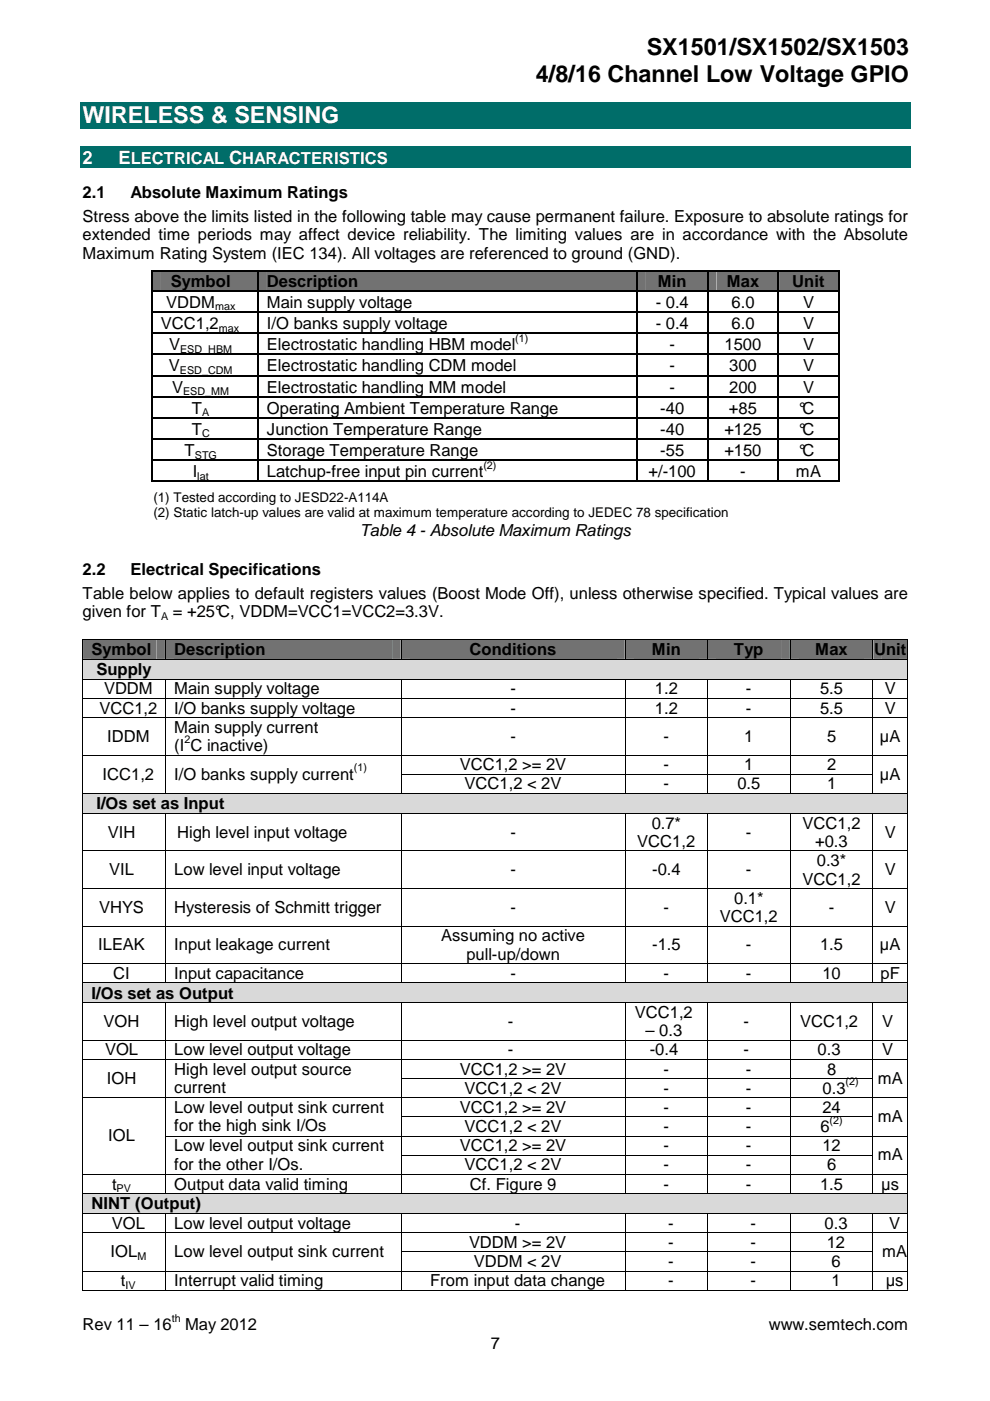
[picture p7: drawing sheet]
<svg xmlns="http://www.w3.org/2000/svg" width="210mm" height="297mm" viewBox="0 0 210 297" stroke-linecap="round" stroke-linejoin="round" font-family="sans-serif">
<defs><g id="words">
<g font-size="5">
<text x="137.1" y="11.6">SX1501/SX1502/SX1503</text>
<text x="113.6" y="17.3">4/8/16 Channel Low Voltage GPIO</text>
</g>
<text font-size="5" fill="#fff" x="17.5" y="26.1">WIRELESS &amp; SENSING</text>
<g font-size="3.9" fill="#fff">
<text x="17.5" y="34.8">2</text>
<text x="25.1" y="34.8">ELECTRICAL CHARACTERISTICS</text>
</g>
<g font-size="3.5">
<text x="17.5" y="42.1">2.1</text>
<text x="17.5" y="47.1">Stress above the limits listed in the following table may cause permanent failure. Exposure to absolute ratings for</text>
<text x="27.7" y="42.1">Absolute Maximum Ratings</text>
<text x="17.5" y="51">extended time periods may affect device reliability. The limiting values are in accordance with the Absolute</text>
<text x="17.5" y="54.9">Maximum Rating System (IEC 134). All voltages are referenced to ground (GND).</text>
<text x="35.3" y="65.3">VDDM</text>
<text x="36.2" y="60.7">Symbol</text>
<text x="56.6" y="60.7">Description</text>
<text x="56.6" y="65.3">Main supply voltage</text>
<text x="139" y="65.3">- 0.4</text>
<text x="139.4" y="60.7">Min</text>
<text x="154.1" y="60.7">Max</text>
<text x="155.1" y="65.3">6.0</text>
<text x="168" y="60.7">Unit</text>
<text x="170.3" y="65.3">V</text>
<text x="34.1" y="69.8">VCC1,2</text>
<text x="56.6" y="69.8">I/O banks supply voltage</text>
<text x="139" y="69.8">- 0.4</text>
<text x="155.1" y="69.8">6.0</text>
<text x="170.3" y="69.8">V</text>
<text x="35.9" y="74.3">V</text>
<text x="56.6" y="74.3">Electrostatic handling HBM model</text>
<text x="141.9" y="74.3">-</text>
<text x="153.6" y="74.3">1500</text>
<text x="170.3" y="74.3">V</text>
<text x="35.8" y="78.7">V</text>
<text x="36.5" y="83.2">V</text>
<text x="56.6" y="78.7">Electrostatic handling CDM model</text>
<text x="56.6" y="83.2">Electrostatic handling MM model</text>
<text x="141.9" y="78.7">-</text>
<text x="141.9" y="83.2">-</text>
<text x="154.6" y="78.7">300</text>
<text x="154.6" y="83.2">200</text>
<text x="170.3" y="78.7">V</text>
<text x="170.3" y="83.2">V</text>
<text x="40.7" y="87.7">T</text>
<text x="56.6" y="87.7">Operating Ambient Temperature Range</text>
<text x="140" y="87.7">-40</text>
<text x="154.6" y="87.7">+85</text>
<text x="169.5" y="87.7">°C</text>
<text x="40.6" y="92.2">T</text>
<text x="56.6" y="92.2">Junction Temperature Range</text>
<text x="140" y="92.2">-40</text>
<text x="153.6" y="92.2">+125</text>
<text x="169.5" y="92.2">°C</text>
<text x="39.1" y="96.7">T</text>
<text x="40.9" y="101.2">I</text>
<text x="56.6" y="96.7">Storage Temperature Range</text>
<text x="56.6" y="101.2">Latchup-free input pin current</text>
<text x="137.5" y="101.2">+/-100</text>
<text x="140" y="96.7">-55</text>
<text x="153.6" y="96.7">+150</text>
<text x="156.9" y="101.2">-</text>
<text x="168.7" y="101.2">mA</text>
<text x="169.5" y="96.7">°C</text>
<text x="76.3" y="113.6">Table 4 - Absolute Maximum Ratings</text>
<text x="17.5" y="121.9">2.2</text>
<text x="27.7" y="121.9">Electrical Specifications</text>
<text x="17.5" y="130.8">given for T</text>
<text x="17.5" y="126.9">Table below applies to default registers values (Boost Mode Off), unless otherwise specified. Typical values are</text>
<text x="36.7" y="130.8">= +25°C, VDDM=VCC1=VCC2=3.3V.</text>
<text x="19.4" y="138.9">Symbol</text>
<text x="20.4" y="143.1">Supply</text>
<text x="37" y="138.9">Description</text>
<text x="99.6" y="138.9">Conditions</text>
<text x="138.2" y="138.9">Min</text>
<text x="155.6" y="138.9">Typ</text>
<text x="172.8" y="138.9">Max</text>
<text x="185.3" y="138.9">Unit</text>
<text x="22.1" y="147.2">VDDM</text>
<text x="37" y="147.2">Main supply voltage</text>
<text x="108.2" y="147.2">-</text>
<text x="138.9" y="147.2">1.2</text>
<text x="158.2" y="147.2">-</text>
<text x="173.9" y="147.2">5.5</text>
<text x="187.6" y="147.2">V</text>
<text x="21.1" y="151.3">VCC1,2</text>
<text x="37" y="151.3">I/O banks supply voltage</text>
<text x="37" y="155.4">Main supply current</text>
<text x="108.2" y="151.3">-</text>
<text x="138.9" y="151.3">1.2</text>
<text x="158.2" y="151.3">-</text>
<text x="173.9" y="151.3">5.5</text>
<text x="187.6" y="151.3">V</text>
<text x="22.7" y="157.3">IDDM</text>
<text x="37" y="159.3">(I C inactive)</text>
<text x="108.2" y="157.3">-</text>
<text x="140.7" y="157.3">-</text>
<text x="157.8" y="157.3">1</text>
<text x="175.3" y="157.3">5</text>
<text x="186.6" y="157.3">µA</text>
<text x="21.8" y="165.3">ICC1,2</text>
<text x="37" y="165.3">I/O banks supply current</text>
<text x="97.5" y="163.3">VCC1,2 &gt;= 2V</text>
<text x="98.5" y="167.4">VCC1,2 &lt; 2V</text>
<text x="140.7" y="163.3">-</text>
<text x="140.7" y="167.4">-</text>
<text x="156.3" y="167.4">0.5</text>
<text x="157.8" y="163.3">1</text>
<text x="175.3" y="167.4">1</text>
<text x="175.3" y="163.3">2</text>
<text x="186.6" y="165.3">µA</text>
<text x="20.4" y="171.6">I/Os set as Input</text>
<text x="22.9" y="177.6">VIH</text>
<text x="37.5" y="177.6">High level input voltage</text>
<text x="108.2" y="177.6">-</text>
<text x="135.1" y="179.6">VCC1,2</text>
<text x="138.2" y="175.7">0.7*</text>
<text x="158.2" y="177.6">-</text>
<text x="170.2" y="175.7">VCC1,2</text>
<text x="172.8" y="179.6">+0.3</text>
<text x="187.6" y="177.6">V</text>
<text x="23.2" y="185.6">VIL</text>
<text x="37" y="185.6">Low level input voltage</text>
<text x="108.2" y="185.6">-</text>
<text x="138.3" y="185.6">-0.4</text>
<text x="158.2" y="185.6">-</text>
<text x="173.2" y="183.6">0.3*</text>
<text x="187.6" y="185.6">V</text>
<text x="155.7" y="191.6">0.1*</text>
<text x="170.2" y="187.5">VCC1,2</text>
<text x="21" y="193.5">VHYS</text>
<text x="37" y="193.5">Hysteresis of Schmitt trigger</text>
<text x="108.2" y="193.5">-</text>
<text x="140.7" y="193.5">-</text>
<text x="152.6" y="195.5">VCC1,2</text>
<text x="175.7" y="193.5">-</text>
<text x="187.6" y="193.5">V</text>
<text x="20.8" y="201.5">ILEAK</text>
<text x="37" y="201.5">Input leakage current</text>
<text x="93.6" y="199.6">Assuming no active</text>
<text x="98.9" y="203.5">pull-up/down</text>
<text x="138.3" y="201.5">-1.5</text>
<text x="158.2" y="201.5">-</text>
<text x="173.9" y="201.5">1.5</text>
<text x="186.6" y="201.5">µA</text>
<text x="24" y="207.5">CI</text>
<text x="37" y="207.5">Input capacitance</text>
<text x="108.2" y="207.5">-</text>
<text x="140.7" y="207.5">-</text>
<text x="158.2" y="207.5">-</text>
<text x="174.4" y="207.5">10</text>
<text x="186.7" y="207.5">pF</text>
<text x="19.4" y="211.7">I/Os set as Output</text>
<text x="134.6" y="215.8">VCC1,2</text>
<text x="22" y="217.8">VOH</text>
<text x="37" y="217.8">High level output voltage</text>
<text x="107.7" y="217.8">-</text>
<text x="136.9" y="219.7">– 0.3</text>
<text x="157.6" y="217.8">-</text>
<text x="169.7" y="217.8">VCC1,2</text>
<text x="187.1" y="217.8">V</text>
<text x="22.3" y="223.8">VOL</text>
<text x="37" y="227.8">High level output source</text>
<text x="37" y="223.8">Low level output voltage</text>
<text x="97.5" y="227.8">VCC1,2 &gt;= 2V</text>
<text x="107.7" y="223.8">-</text>
<text x="137.8" y="223.8">-0.4</text>
<text x="140.7" y="227.8">-</text>
<text x="157.6" y="223.8">-</text>
<text x="158.2" y="227.8">-</text>
<text x="173.4" y="223.8">0.3</text>
<text x="175.3" y="227.8">8</text>
<text x="187.1" y="223.8">V</text>
<text x="22.6" y="229.8">IOH</text>
<text x="37" y="231.7">current</text>
<text x="98.5" y="231.9">VCC1,2 &lt; 2V</text>
<text x="140.7" y="231.9">-</text>
<text x="158.2" y="231.9">-</text>
<text x="174.4" y="231.9">0.3</text>
<text x="186.1" y="229.8">mA</text>
<text x="37" y="236">Low level output sink current</text>
<text x="37" y="239.9">for the high sink I/Os</text>
<text x="97.5" y="236">VCC1,2 &gt;= 2V</text>
<text x="140.7" y="236">-</text>
<text x="158.2" y="236">-</text>
<text x="174.4" y="236">24</text>
<text x="186.1" y="237.9">mA</text>
<text x="22.9" y="242">IOL</text>
<text x="37" y="244.1">Low level output sink current</text>
<text x="97.5" y="244.1">VCC1,2 &gt;= 2V</text>
<text x="98.5" y="240">VCC1,2 &lt; 2V</text>
<text x="140.7" y="240">-</text>
<text x="140.7" y="244.1">-</text>
<text x="158.2" y="240">-</text>
<text x="158.2" y="244.1">-</text>
<text x="173.9" y="240">6</text>
<text x="174.4" y="244.1">12</text>
<text x="37" y="248">for the other I/Os.</text>
<text x="98.5" y="248.2">VCC1,2 &lt; 2V</text>
<text x="140.7" y="248.2">-</text>
<text x="158.2" y="248.2">-</text>
<text x="175.3" y="248.2">6</text>
<text x="186.1" y="246">mA</text>
<text x="19.4" y="256.4">NINT (Output)</text>
<text x="23.7" y="252.2">t</text>
<text x="37" y="252.2">Output data valid timing</text>
<text x="99.6" y="252.2">Cf. Figure 9</text>
<text x="140.7" y="252.2">-</text>
<text x="158.2" y="252.2">-</text>
<text x="173.9" y="252.2">1.5</text>
<text x="186.9" y="252.2">µs</text>
<text x="23.7" y="260.5">VOL</text>
<text x="37" y="260.5">Low level output voltage</text>
<text x="109.1" y="260.5">-</text>
<text x="141.6" y="260.5">-</text>
<text x="159.1" y="260.5">-</text>
<text x="174.8" y="260.5">0.3</text>
<text x="188.6" y="260.5">V</text>
<text x="23.5" y="266.5">IOL</text>
<text x="37" y="266.5">Low level output sink current</text>
<text x="99.4" y="264.6">VDDM &gt;= 2V</text>
<text x="100.5" y="268.6">VDDM &lt; 2V</text>
<text x="141.6" y="264.6">-</text>
<text x="141.6" y="268.6">-</text>
<text x="159.1" y="264.6">-</text>
<text x="159.1" y="268.6">-</text>
<text x="175.3" y="264.6">12</text>
<text x="176.3" y="268.6">6</text>
<text x="187" y="266.5">mA</text>
<text x="25.7" y="272.7">t</text>
<text x="37" y="272.7">Interrupt valid timing</text>
<text x="91.2" y="272.7">From input data change</text>
<text x="141.6" y="272.7">-</text>
<text x="159.1" y="272.7">-</text>
<text x="176.3" y="272.7">1</text>
<text x="187.8" y="272.7">µs</text>
<text x="17.5" y="282">Rev 11 – 16</text>
<text x="39.2" y="282">May 2012</text>
<text x="104.1" y="285.9">7</text>
<text x="163" y="282">www.semtech.com</text>
</g>
<g font-size="2.8">
<text x="32.6" y="106.3">(1) Tested according to JESD22-A114A</text>
<text x="32.6" y="109.5">(2) Static latch-up values are valid at maximum temperature according to JEDEC 78 specification</text>
</g>
<g font-size="2.3">
<text x="45.6" y="65.8">max</text>
<text x="46.4" y="70.3">max</text>
<text x="38.2" y="74.8">ESD_HBM</text>
<text x="109.3" y="72.5">(1)</text>
<text x="38.1" y="79.3">ESD_CDM</text>
<text x="38.8" y="83.8">ESD_MM</text>
<text x="42.9" y="88.3">A</text>
<text x="42.8" y="92.8">C</text>
<text x="41.3" y="97.2">STG</text>
<text x="41.8" y="101.7">lat</text>
<text x="102.5" y="99.4">(2)</text>
<text x="34.2" y="131.4">A</text>
<text x="39.1" y="157.5">2</text>
<text x="75" y="163.5">(1)</text>
<text x="179.3" y="230.1">(2)</text>
<text x="175.9" y="238.3">(2)</text>
<text x="24.7" y="252.8">PV</text>
<text x="29.1" y="267.1">M</text>
<text x="26.6" y="273.3">IV</text>
<text x="36.4" y="280.2">th</text>
</g>
</g></defs>
<g fill="#006d69">
<path d="M17 21.5h176v5.7h-176z"/>
<path d="M17 31.1h176v4.5h-176z"/>
</g>
<g fill="#727272">
<path d="M32.3 57.5h22.3v4.1h-22.3z"/>
<path d="M34.1 57.5h18.7v4.1h-18.7z"/>
<path d="M54.8 57.5h80.1v4.1h-80.1z"/>
<path d="M56.6 57.5h76.5v4.1h-76.5z"/>
<path d="M135.2 57.5h14.7v4.1h-14.7z"/>
<path d="M136.9 57.5h11.2v4.1h-11.2z"/>
<path d="M150.2 57.5h14.7v4.1h-14.7z"/>
<path d="M151.9 57.5h11.3v4.1h-11.3z"/>
<path d="M165.2 57.5h12.6v4.1h-12.6z"/>
<path d="M167 57.5h9v4.1h-9z"/>
</g>
<g fill="#000">
<path d="M32.1 57.2h.2v.3h-.2zM54.6 57.2h.2v.3h-.2zM134.9 57.2h.3v.3h-.3zM149.9 57.2h.3v.3h-.3zM164.9 57.2h.3v.3h-.3zM177.8 57.2h.2v.3h-.2zM32.1 61.6h.2v.2h-.2zM32.1 66h.2v.3h-.2zM32.1 70.5h.2v.3h-.2zM32.1 75h.2v.3h-.2zM32.1 79.5h.2v.3h-.2zM54.6 61.6h.2v.2h-.2z"/>
<path d="M54.6 66h.2v.3h-.2zM54.6 70.5h.2v.3h-.2zM54.6 75h.2v.3h-.2zM54.6 79.5h.2v.3h-.2zM134.9 61.6h.3v.2h-.3zM134.9 66h.3v.3h-.3zM134.9 70.5h.3v.3h-.3zM134.9 75h.3v.3h-.3zM134.9 79.5h.3v.3h-.3zM149.9 61.6h.3v.2h-.3zM149.9 66h.3v.3h-.3zM149.9 70.5h.3v.3h-.3z"/>
<path d="M149.9 75h.3v.3h-.3zM149.9 79.5h.3v.3h-.3zM164.9 61.6h.3v.2h-.3zM164.9 66h.3v.3h-.3zM164.9 70.5h.3v.3h-.3zM164.9 75h.3v.3h-.3zM164.9 79.5h.3v.3h-.3zM177.8 61.6h.2v.2h-.2zM177.8 66h.2v.3h-.2zM177.8 70.5h.2v.3h-.2zM177.8 75h.2v.3h-.2zM177.8 79.5h.2v.3h-.2z"/>
<path d="M32.1 84h.2v.2h-.2zM32.1 88.5h.2v.2h-.2zM32.1 93h.2v.2h-.2zM32.1 97.5h.2v.2h-.2zM54.6 84h.2v.2h-.2zM54.6 88.5h.2v.2h-.2zM54.6 93h.2v.2h-.2zM54.6 97.5h.2v.2h-.2zM134.9 84h.3v.2h-.3zM134.9 88.5h.3v.2h-.3zM134.9 93h.3v.2h-.3zM134.9 97.5h.3v.2h-.3z"/>
<path d="M149.9 84h.3v.2h-.3zM149.9 88.5h.3v.2h-.3zM149.9 93h.3v.2h-.3zM149.9 97.5h.3v.2h-.3zM164.9 84h.3v.2h-.3zM164.9 88.5h.3v.2h-.3zM164.9 93h.3v.2h-.3zM164.9 97.5h.3v.2h-.3zM177.8 84h.2v.2h-.2zM177.8 88.5h.2v.2h-.2zM177.8 93h.2v.2h-.2zM177.8 97.5h.2v.2h-.2z"/>
<path d="M32.1 101.9h.2v.3h-.2zM54.6 101.9h.2v.3h-.2zM134.9 101.9h.3v.3h-.3zM149.9 101.9h.3v.3h-.3zM164.9 101.9h.3v.3h-.3zM177.8 101.9h.2v.3h-.2z"/>
</g>
<g fill="none" stroke="#000" stroke-width=".25">
<path d="M32.2 57.5v4.1M32.3 57.4h22.3M54.7 57.5v4.1M54.8 57.4h80.1M135 57.5v4.1M135.2 57.4h14.7M150 57.5v4.1M150.2 57.4h14.7M165.1 57.5v4.1M165.2 57.4h12.6M177.9 57.5v4.1M32.2 61.8v4.2"/>
<path d="M32.2 66.3v4.2M32.2 70.8v4.2M32.2 75.3v4.2M32.2 79.8v4.2M32.3 61.7h22.3M32.3 66.2h22.3M32.3 70.7h22.3M32.3 75.1h22.3M32.3 79.6h22.3M54.7 61.8v4.2M54.7 66.3v4.2M54.7 70.8v4.2"/>
<path d="M54.7 75.3v4.2M54.7 79.8v4.2M54.8 61.7h80.1M54.8 66.2h80.1M54.8 70.7h80.1M54.8 75.1h80.1M54.8 79.6h80.1M135 61.8v4.2M135 66.3v4.2M135 70.8v4.2M135 75.3v4.2M135 79.8v4.2"/>
<path d="M135.2 61.7h14.7M135.2 66.2h14.7M135.2 70.7h14.7M135.2 75.1h14.7M135.2 79.6h14.7M150 61.8v4.2M150 66.3v4.2M150 70.8v4.2M150 75.3v4.2M150 79.8v4.2M150.2 61.7h14.7M150.2 66.2h14.7"/>
<path d="M150.2 70.7h14.7M150.2 75.1h14.7M150.2 79.6h14.7M165.1 61.8v4.2M165.1 66.3v4.2M165.1 70.8v4.2M165.1 75.3v4.2M165.1 79.8v4.2M165.2 61.7h12.6M165.2 66.2h12.6M165.2 70.7h12.6M165.2 75.1h12.6"/>
<path d="M165.2 79.6h12.6M177.9 61.8v4.2M177.9 66.3v4.2M177.9 70.8v4.2M177.9 75.3v4.2M177.9 79.8v4.2M32.2 84.2v4.3M32.2 88.7v4.3M32.2 93.2v4.3M32.2 97.7v4.2M32.3 84.1h22.3M32.3 88.6h22.3"/>
<path d="M32.3 93.1h22.3M32.3 97.6h22.3M54.7 84.2v4.3M54.7 88.7v4.3M54.7 93.2v4.3M54.7 97.7v4.2M54.8 84.1h80.1M54.8 88.6h80.1M54.8 93.1h80.1M54.8 97.6h80.1M135 84.2v4.3M135 88.7v4.3"/>
<path d="M135 93.2v4.3M135 97.7v4.2M135.2 84.1h14.7M135.2 88.6h14.7M135.2 93.1h14.7M135.2 97.6h14.7M150 84.2v4.3M150 88.7v4.3M150 93.2v4.3M150 97.7v4.2M150.2 84.1h14.7M150.2 88.6h14.7"/>
<path d="M150.2 93.1h14.7M150.2 97.6h14.7M165.1 84.2v4.3M165.1 88.7v4.3M165.1 93.2v4.3M165.1 97.7v4.2M165.2 84.1h12.6M165.2 88.6h12.6M165.2 93.1h12.6M165.2 97.6h12.6M177.9 84.2v4.3M177.9 88.7v4.3"/>
<path d="M177.9 93.2v4.3M177.9 97.7v4.2M32.3 102.1h22.3M54.8 102.1h80.1M135.2 102.1h14.7M150.2 102.1h14.7M165.2 102.1h12.6"/>
</g>
<g fill="#727272">
<path d="M17.6 135.6h17.4v4.1h-17.4z"/>
<path d="M19.4 135.6h13.7v4.1h-13.7z"/>
<path d="M35.1 135.6h49.9v4.1h-49.9z"/>
<path d="M37 135.6h46.1v4.1h-46.1z"/>
<path d="M85.1 135.6h47.4v4.1h-47.4z"/>
<path d="M87 135.6h43.6v4.1h-43.6z"/>
<path d="M132.6 135.6h17.3v4.1h-17.3z"/>
<path d="M134.5 135.6h13.6v4.1h-13.6z"/>
<path d="M150.1 135.6h17.4v4.1h-17.4z"/>
<path d="M151.9 135.6h13.7v4.1h-13.7z"/>
<path d="M167.6 135.6h17.4v4.1h-17.4z"/>
<path d="M169.5 135.6h13.7v4.1h-13.7z"/>
<path d="M185.2 135.6h7.2v4.1h-7.2z"/>
<path d="M187 135.6h3.5v4.1h-3.5z"/>
</g>
<path d="M17.4 135.5h.2v.1h-.2zM35 135.5h.1v.1h-.1zM85 135.5h.1v.1h-.1zM132.5 135.5h.1v.1h-.1zM149.9 135.5h.2v.1h-.2zM167.5 135.5h.1v.1h-.1zM185 135.5h.2v.1h-.2zM192.4 135.5h.1v.1h-.1z" fill="#000"/>
<g fill="none" stroke="#000" stroke-width=".21">
<path d="M17.5 135.6v4.1M17.6 135.6h17.4M35.1 135.6v4.1M35.1 135.6h49.9M85 135.6v4.1M85.1 135.6h47.4M132.5 135.6v4.1M132.6 135.6h17.3M150 135.6v4.1M150.1 135.6h17.4M167.6 135.6v4.1M167.6 135.6h17.4"/>
<path d="M185.1 135.6v4.1M185.2 135.6h7.2M192.4 135.6v4.1"/>
</g>
<g fill="#d9d9d9">
<path d="M17.6 139.9h174.8v4h-174.8z"/>
<path d="M19.4 139.9h171.1v4h-171.1z"/>
</g>
<g fill="#000">
<path d="M17.4 139.7h.2v.2h-.2zM35 139.7h.1v.2h-.1zM85 139.7h.1v.2h-.1zM132.5 139.7h.1v.2h-.1zM149.9 139.7h.2v.2h-.2zM167.5 139.7h.1v.2h-.1zM185 139.7h.2v.2h-.2zM192.4 139.7h.1v.2h-.1zM17.4 143.9h.2v.2h-.2zM17.4 148h.2v.2h-.2zM17.4 152.1h.2v.1h-.2zM35 143.9h.1v.2h-.1z"/>
<path d="M35 148h.1v.2h-.1zM35 152.1h.1v.1h-.1zM85 143.9h.1v.2h-.1zM85 148h.1v.2h-.1zM85 152.1h.1v.1h-.1zM132.5 143.9h.1v.2h-.1zM132.5 148h.1v.2h-.1zM132.5 152.1h.1v.1h-.1zM149.9 143.9h.2v.2h-.2zM149.9 148h.2v.2h-.2zM149.9 152.1h.2v.1h-.2zM167.5 143.9h.1v.2h-.1z"/>
<path d="M167.5 148h.1v.2h-.1zM167.5 152.1h.1v.1h-.1zM185 143.9h.2v.2h-.2zM185 148h.2v.2h-.2zM185 152.1h.2v.1h-.2zM192.4 143.9h.1v.2h-.1zM192.4 148h.1v.2h-.1zM192.4 152.1h.1v.1h-.1zM17.4 160h.2v.2h-.2zM17.4 164.1h.2v.2h-.2zM35 160h.1v.2h-.1zM35 164.1h.1v.2h-.1z"/>
<path d="M85 160h.1v.2h-.1zM85 164.1h.1v.2h-.1zM132.5 160h.1v.2h-.1zM132.5 164.1h.1v.2h-.1zM149.9 160h.2v.2h-.2zM149.9 164.1h.2v.2h-.2zM167.5 160h.1v.2h-.1zM167.5 164.1h.1v.2h-.1zM185 160h.2v.2h-.2zM185 164.1h.2v.2h-.2zM192.4 160h.1v.2h-.1zM192.4 164.1h.1v.2h-.1z"/>
</g>
<g fill="none" stroke="#000" stroke-width=".21">
<path d="M17.5 139.9v4M17.6 139.8h17.4M35.1 139.8h49.9M85.1 139.8h47.4M132.6 139.8h17.3M150.1 139.8h17.4M167.6 139.8h17.4M185.2 139.8h7.2M192.4 139.9v4M17.5 144.1v3.9M17.5 148.2v3.9M17.5 152.2v7.8"/>
<path d="M17.6 144h17.4M17.6 148.1h17.4M17.6 152.1h17.4M35.1 144.1v3.9M35.1 148.2v3.9M35.1 152.2v7.8M35.1 144h49.9M35.1 148.1h49.9M35.1 152.1h49.9M85 144.1v3.9M85 148.2v3.9M85 152.2v7.8"/>
<path d="M85.1 144h47.4M85.1 148.1h47.4M85.1 152.1h47.4M132.5 144.1v3.9M132.5 148.2v3.9M132.5 152.2v7.8M132.6 144h17.3M132.6 148.1h17.3M132.6 152.1h17.3M150 144.1v3.9M150 148.2v3.9M150 152.2v7.8"/>
<path d="M150.1 144h17.4M150.1 148.1h17.4M150.1 152.1h17.4M167.6 144.1v3.9M167.6 148.2v3.9M167.6 152.2v7.8M167.6 144h17.4M167.6 148.1h17.4M167.6 152.1h17.4M185.1 144.1v3.9M185.1 148.2v3.9M185.1 152.2v7.8"/>
<path d="M185.2 144h7.2M185.2 148.1h7.2M185.2 152.1h7.2M192.4 144.1v3.9M192.4 148.2v3.9M192.4 152.2v7.8M17.5 160.2v3.9M17.5 164.3v3.8M17.6 160.1h17.4M35.1 160.2v3.9M35.1 164.3v3.8M35.1 160.1h49.9"/>
<path d="M85 160.2v3.9M85 164.3v3.8M85.1 160.1h47.4M85.1 164.2h47.4M132.5 160.2v3.9M132.5 164.3v3.8M132.6 160.1h17.3M132.6 164.2h17.3M150 160.2v3.9M150 164.3v3.8M150.1 160.1h17.4M150.1 164.2h17.4"/>
<path d="M167.6 160.2v3.9M167.6 164.3v3.8M167.6 160.1h17.4M167.6 164.2h17.4M185.1 160.2v3.9M185.1 164.3v3.8M185.2 160.1h7.2M192.4 160.2v3.9M192.4 164.3v3.8"/>
</g>
<g fill="#d9d9d9">
<path d="M17.6 168.3h174.8v4.1h-174.8z"/>
<path d="M19.4 168.3h171.1v4.1h-171.1z"/>
</g>
<g fill="#000">
<path d="M17.4 168.1h.2v.2h-.2zM17.4 172.4h.2v.2h-.2zM35 168.1h.1v.2h-.1zM35 172.4h.1v.2h-.1zM85 168.1h.1v.2h-.1zM85 172.4h.1v.2h-.1zM132.5 168.1h.1v.2h-.1zM132.5 172.4h.1v.2h-.1zM149.9 168.1h.2v.2h-.2zM149.9 172.4h.2v.2h-.2zM167.5 168.1h.1v.2h-.1zM167.5 172.4h.1v.2h-.1z"/>
<path d="M185 168.1h.2v.2h-.2zM185 172.4h.2v.2h-.2zM192.4 168.1h.1v.2h-.1zM192.4 172.4h.1v.2h-.1zM17.4 180.3h.2v.2h-.2zM17.4 188.3h.2v.2h-.2zM17.4 196.3h.2v.1h-.2zM35 180.3h.1v.2h-.1zM35 188.3h.1v.2h-.1zM35 196.3h.1v.1h-.1zM85 180.3h.1v.2h-.1zM85 188.3h.1v.2h-.1z"/>
<path d="M85 196.3h.1v.1h-.1zM132.5 180.3h.1v.2h-.1zM132.5 188.3h.1v.2h-.1zM132.5 196.3h.1v.1h-.1zM149.9 180.3h.2v.2h-.2zM149.9 188.3h.2v.2h-.2zM149.9 196.3h.2v.1h-.2zM167.5 180.3h.1v.2h-.1zM167.5 188.3h.1v.2h-.1zM167.5 196.3h.1v.1h-.1zM185 180.3h.2v.2h-.2zM185 188.3h.2v.2h-.2z"/>
<path d="M185 196.3h.2v.1h-.2zM192.4 180.3h.1v.2h-.1zM192.4 188.3h.1v.2h-.1zM192.4 196.3h.1v.1h-.1zM17.4 204.2h.2v.2h-.2zM35 204.2h.1v.2h-.1zM85 204.2h.1v.2h-.1zM132.5 204.2h.1v.2h-.1zM149.9 204.2h.2v.2h-.2zM167.5 204.2h.1v.2h-.1zM185 204.2h.2v.2h-.2zM192.4 204.2h.1v.2h-.1z"/>
</g>
<g fill="none" stroke="#000" stroke-width=".21">
<path d="M17.5 168.3v4.1M17.5 172.6v7.7M17.6 168.2h17.4M17.6 172.5h17.4M35.1 172.6v7.7M35.1 168.2h49.9M35.1 172.5h49.9M85 172.6v7.7M85.1 168.2h47.4M85.1 172.5h47.4M132.5 172.6v7.7M132.6 168.2h17.3"/>
<path d="M132.6 172.5h17.3M150 172.6v7.7M150.1 168.2h17.4M150.1 172.5h17.4M167.6 172.6v7.7M167.6 168.2h17.4M167.6 172.5h17.4M185.1 172.6v7.7M185.2 168.2h7.2M185.2 172.5h7.2M192.4 168.3v4.1M192.4 172.6v7.7"/>
<path d="M17.5 180.5v7.8M17.5 188.5v7.8M17.5 196.4v7.8M17.6 180.4h17.4M17.6 188.4h17.4M17.6 196.3h17.4M35.1 180.5v7.8M35.1 188.5v7.8M35.1 196.4v7.8M35.1 180.4h49.9M35.1 188.4h49.9M35.1 196.3h49.9"/>
<path d="M85 180.5v7.8M85 188.5v7.8M85 196.4v7.8M85.1 180.4h47.4M85.1 188.4h47.4M85.1 196.3h47.4M132.5 180.5v7.8M132.5 188.5v7.8M132.5 196.4v7.8M132.6 180.4h17.3M132.6 188.4h17.3M132.6 196.3h17.3"/>
<path d="M150 180.5v7.8M150 188.5v7.8M150 196.4v7.8M150.1 180.4h17.4M150.1 188.4h17.4M150.1 196.3h17.4M167.6 180.5v7.8M167.6 188.5v7.8M167.6 196.4v7.8M167.6 180.4h17.4M167.6 188.4h17.4M167.6 196.3h17.4"/>
<path d="M185.1 180.5v7.8M185.1 188.5v7.8M185.1 196.4v7.8M185.2 180.4h7.2M185.2 188.4h7.2M185.2 196.3h7.2M192.4 180.5v7.8M192.4 188.5v7.8M192.4 196.4v7.8M17.5 204.4v3.9M17.6 204.3h17.4M35.1 204.4v3.9"/>
<path d="M35.1 204.3h49.9M85 204.4v3.9M85.1 204.3h47.4M132.5 204.4v3.9M132.6 204.3h17.3M150 204.4v3.9M150.1 204.3h17.4M167.6 204.4v3.9M167.6 204.3h17.4M185.1 204.4v3.9M185.2 204.3h7.2M192.4 204.4v3.9"/>
</g>
<g fill="#d9d9d9">
<path d="M17.6 208.4h174.8v4.1h-174.8z"/>
<path d="M19.4 208.4h171.1v4.1h-171.1z"/>
</g>
<g fill="#000">
<path d="M17.4 208.3h.2v.1h-.2zM17.4 212.5h.2v.2h-.2zM35 208.3h.1v.1h-.1zM35 212.5h.1v.2h-.1zM85 208.3h.1v.1h-.1zM85 212.5h.1v.2h-.1zM132.5 208.3h.1v.1h-.1zM132.5 212.5h.1v.2h-.1zM149.9 208.3h.2v.1h-.2zM149.9 212.5h.2v.2h-.2zM167.5 208.3h.1v.1h-.1zM167.5 212.5h.1v.2h-.1z"/>
<path d="M185 208.3h.2v.1h-.2zM185 212.5h.2v.2h-.2zM192.4 208.3h.1v.1h-.1zM192.4 212.5h.1v.2h-.1zM17.4 220.5h.2v.1h-.2zM17.4 224.5h.2v.2h-.2zM17.4 228.6h.2v.2h-.2zM17.4 232.7h.2v.1h-.2zM17.4 236.7h.2v.2h-.2zM35 220.5h.1v.1h-.1zM35 224.5h.1v.2h-.1zM35 228.6h.1v.2h-.1z"/>
<path d="M35 232.7h.1v.1h-.1zM35 236.7h.1v.2h-.1zM85 220.5h.1v.1h-.1zM85 224.5h.1v.2h-.1zM85 228.6h.1v.2h-.1zM85 232.7h.1v.1h-.1zM85 236.7h.1v.2h-.1zM132.5 220.5h.1v.1h-.1zM132.5 224.5h.1v.2h-.1zM132.5 228.6h.1v.2h-.1zM132.5 232.7h.1v.1h-.1zM132.5 236.7h.1v.2h-.1z"/>
<path d="M149.9 220.5h.2v.1h-.2zM149.9 224.5h.2v.2h-.2zM149.9 228.6h.2v.2h-.2zM149.9 232.7h.2v.1h-.2zM149.9 236.7h.2v.2h-.2zM167.5 220.5h.1v.1h-.1zM167.5 224.5h.1v.2h-.1zM167.5 228.6h.1v.2h-.1zM167.5 232.7h.1v.1h-.1zM167.5 236.7h.1v.2h-.1zM185 220.5h.2v.1h-.2zM185 224.5h.2v.2h-.2z"/>
<path d="M185 228.6h.2v.2h-.2zM185 232.7h.2v.1h-.2zM185 236.7h.2v.2h-.2zM192.4 220.5h.1v.1h-.1zM192.4 224.5h.1v.2h-.1zM192.4 228.6h.1v.2h-.1zM192.4 232.7h.1v.1h-.1zM192.4 236.7h.1v.2h-.1zM17.4 240.8h.2v.2h-.2zM17.4 244.9h.2v.1h-.2zM17.4 248.9h.2v.2h-.2zM35 240.8h.1v.2h-.1z"/>
<path d="M35 244.9h.1v.1h-.1zM35 248.9h.1v.2h-.1zM85 240.8h.1v.2h-.1zM85 244.9h.1v.1h-.1zM85 248.9h.1v.2h-.1zM132.5 240.8h.1v.2h-.1zM132.5 244.9h.1v.1h-.1zM132.5 248.9h.1v.2h-.1zM149.9 240.8h.2v.2h-.2zM149.9 244.9h.2v.1h-.2zM149.9 248.9h.2v.2h-.2zM167.5 240.8h.1v.2h-.1z"/>
<path d="M167.5 244.9h.1v.1h-.1zM167.5 248.9h.1v.2h-.1zM185 240.8h.2v.2h-.2zM185 244.9h.2v.1h-.2zM185 248.9h.2v.2h-.2zM192.4 240.8h.1v.2h-.1zM192.4 244.9h.1v.1h-.1zM192.4 248.9h.1v.2h-.1z"/>
</g>
<g fill="none" stroke="#000" stroke-width=".21">
<path d="M17.5 208.4v4.1M17.5 212.7v7.8M17.6 208.4h17.4M17.6 212.6h17.4M35.1 212.7v7.8M35.1 208.4h49.9M35.1 212.6h49.9M85 212.7v7.8M85.1 208.4h47.4M85.1 212.6h47.4M132.5 212.7v7.8M132.6 208.4h17.3"/>
<path d="M132.6 212.6h17.3M150 212.7v7.8M150.1 208.4h17.4M150.1 212.6h17.4M167.6 212.7v7.8M167.6 208.4h17.4M167.6 212.6h17.4M185.1 212.7v7.8M185.2 208.4h7.2M185.2 212.6h7.2M192.4 208.4v4.1M192.4 212.7v7.8"/>
<path d="M17.5 220.6v3.9M17.5 224.7v3.9M17.5 228.8v3.9M17.5 232.8v3.9M17.5 236.9v3.9M17.6 220.6h17.4M17.6 224.6h17.4M17.6 232.7h17.4M35.1 220.6v3.9M35.1 224.7v3.9M35.1 228.8v3.9M35.1 232.8v3.9"/>
<path d="M35.1 236.9v3.9M35.1 220.6h49.9M35.1 224.6h49.9M35.1 232.7h49.9M85 220.6v3.9M85 224.7v3.9M85 228.8v3.9M85 232.8v3.9M85 236.9v3.9M85.1 220.6h47.4M85.1 224.6h47.4M85.1 228.7h47.4"/>
<path d="M85.1 232.7h47.4M85.1 236.8h47.4M132.5 220.6v3.9M132.5 224.7v3.9M132.5 228.8v3.9M132.5 232.8v3.9M132.5 236.9v3.9M132.6 220.6h17.3M132.6 224.6h17.3M132.6 228.7h17.3M132.6 232.7h17.3M132.6 236.8h17.3"/>
<path d="M150 220.6v3.9M150 224.7v3.9M150 228.8v3.9M150 232.8v3.9M150 236.9v3.9M150.1 220.6h17.4M150.1 224.6h17.4M150.1 228.7h17.4M150.1 232.7h17.4M150.1 236.8h17.4M167.6 220.6v3.9M167.6 224.7v3.9"/>
<path d="M167.6 228.8v3.9M167.6 232.8v3.9M167.6 236.9v3.9M167.6 220.6h17.4M167.6 224.6h17.4M167.6 228.7h17.4M167.6 232.7h17.4M167.6 236.8h17.4M185.1 220.6v3.9M185.1 224.7v3.9M185.1 228.8v3.9M185.1 232.8v3.9"/>
<path d="M185.1 236.9v3.9M185.2 220.6h7.2M185.2 224.6h7.2M185.2 232.7h7.2M192.4 220.6v3.9M192.4 224.7v3.9M192.4 228.8v3.9M192.4 232.8v3.9M192.4 236.9v3.9M17.5 241v3.9M17.5 245v3.9M17.5 249.1v3.9"/>
<path d="M17.6 249h17.4M35.1 241v3.9M35.1 245v3.9M35.1 249.1v3.9M35.1 240.9h49.9M35.1 249h49.9M85 241v3.9M85 245v3.9M85 249.1v3.9M85.1 240.9h47.4M85.1 244.9h47.4M85.1 249h47.4"/>
<path d="M132.5 241v3.9M132.5 245v3.9M132.5 249.1v3.9M132.6 240.9h17.3M132.6 244.9h17.3M132.6 249h17.3M150 241v3.9M150 245v3.9M150 249.1v3.9M150.1 240.9h17.4M150.1 244.9h17.4M150.1 249h17.4"/>
<path d="M167.6 241v3.9M167.6 245v3.9M167.6 249.1v3.9M167.6 240.9h17.4M167.6 244.9h17.4M167.6 249h17.4M185.1 241v3.9M185.1 245v3.9M185.1 249.1v3.9M185.2 240.9h7.2M185.2 249h7.2M192.4 241v3.9"/>
<path d="M192.4 245v3.9M192.4 249.1v3.9"/>
</g>
<g fill="#d9d9d9">
<path d="M17.6 253.2h174.8v4h-174.8z"/>
<path d="M19.4 253.2h171.1v4h-171.1z"/>
</g>
<g fill="#000">
<path d="M17.4 253h.2v.2h-.2zM17.4 257.2h.2v.2h-.2zM35 253h.1v.2h-.1zM35 257.2h.1v.2h-.1zM85 253h.1v.2h-.1zM85 257.2h.1v.2h-.1zM132.5 253h.1v.2h-.1zM132.5 257.2h.1v.2h-.1zM149.9 253h.2v.2h-.2zM149.9 257.2h.2v.2h-.2zM167.5 253h.1v.2h-.1zM167.5 257.2h.1v.2h-.1z"/>
<path d="M185 253h.2v.2h-.2zM185 257.2h.2v.2h-.2zM192.4 253h.1v.2h-.1zM192.4 257.2h.1v.2h-.1zM17.4 261.3h.2v.2h-.2zM17.4 265.3h.2v.2h-.2zM17.4 269.4h.2v.2h-.2zM17.4 273.5h.2v.1h-.2zM35 261.3h.1v.2h-.1zM35 265.3h.1v.2h-.1zM35 269.4h.1v.2h-.1zM35 273.5h.1v.1h-.1z"/>
<path d="M85 261.3h.1v.2h-.1zM85 265.3h.1v.2h-.1zM85 269.4h.1v.2h-.1zM85 273.5h.1v.1h-.1zM132.5 261.3h.1v.2h-.1zM132.5 265.3h.1v.2h-.1zM132.5 269.4h.1v.2h-.1zM132.5 273.5h.1v.1h-.1zM149.9 261.3h.2v.2h-.2zM149.9 265.3h.2v.2h-.2zM149.9 269.4h.2v.2h-.2zM149.9 273.5h.2v.1h-.2z"/>
<path d="M167.5 261.3h.1v.2h-.1zM167.5 265.3h.1v.2h-.1zM167.5 269.4h.1v.2h-.1zM167.5 273.5h.1v.1h-.1zM185 261.3h.2v.2h-.2zM185 265.3h.2v.2h-.2zM185 269.4h.2v.2h-.2zM185 273.5h.2v.1h-.2zM192.4 261.3h.1v.2h-.1zM192.4 265.3h.1v.2h-.1zM192.4 269.4h.1v.2h-.1zM192.4 273.5h.1v.1h-.1z"/>
</g>
<g fill="none" stroke="#000" stroke-width=".21">
<path d="M17.5 253.2v4M17.5 257.4v3.9M17.6 253.1h17.4M17.6 257.3h17.4M35.1 257.4v3.9M35.1 253.1h49.9M35.1 257.3h49.9M85 257.4v3.9M85.1 253.1h47.4M85.1 257.3h47.4M132.5 257.4v3.9M132.6 253.1h17.3"/>
<path d="M132.6 257.3h17.3M150 257.4v3.9M150.1 253.1h17.4M150.1 257.3h17.4M167.6 257.4v3.9M167.6 253.1h17.4M167.6 257.3h17.4M185.1 257.4v3.9M185.2 253.1h7.2M185.2 257.3h7.2M192.4 253.2v4M192.4 257.4v3.9"/>
<path d="M17.5 261.5v3.8M17.5 265.5v3.9M17.5 269.6v3.9M17.6 261.4h17.4M17.6 269.5h17.4M17.6 273.6h17.4M35.1 261.5v3.8M35.1 265.5v3.9M35.1 269.6v3.9M35.1 261.4h49.9M35.1 269.5h49.9M35.1 273.6h49.9"/>
<path d="M85 261.5v3.8M85 265.5v3.9M85 269.6v3.9M85.1 261.4h47.4M85.1 265.4h47.4M85.1 269.5h47.4M85.1 273.6h47.4M132.5 261.5v3.8M132.5 265.5v3.9M132.5 269.6v3.9M132.6 261.4h17.3M132.6 265.4h17.3"/>
<path d="M132.6 269.5h17.3M132.6 273.6h17.3M150 261.5v3.8M150 265.5v3.9M150 269.6v3.9M150.1 261.4h17.4M150.1 265.4h17.4M150.1 269.5h17.4M150.1 273.6h17.4M167.6 261.5v3.8M167.6 265.5v3.9M167.6 269.6v3.9"/>
<path d="M167.6 261.4h17.4M167.6 265.4h17.4M167.6 269.5h17.4M167.6 273.6h17.4M185.1 261.5v3.8M185.1 265.5v3.9M185.1 269.6v3.9M185.2 261.4h7.2M185.2 269.5h7.2M185.2 273.6h7.2M192.4 261.5v3.8M192.4 265.5v3.9"/>
<path d="M192.4 269.6v3.9"/>
</g>
<use href="#words"/>
</svg>
